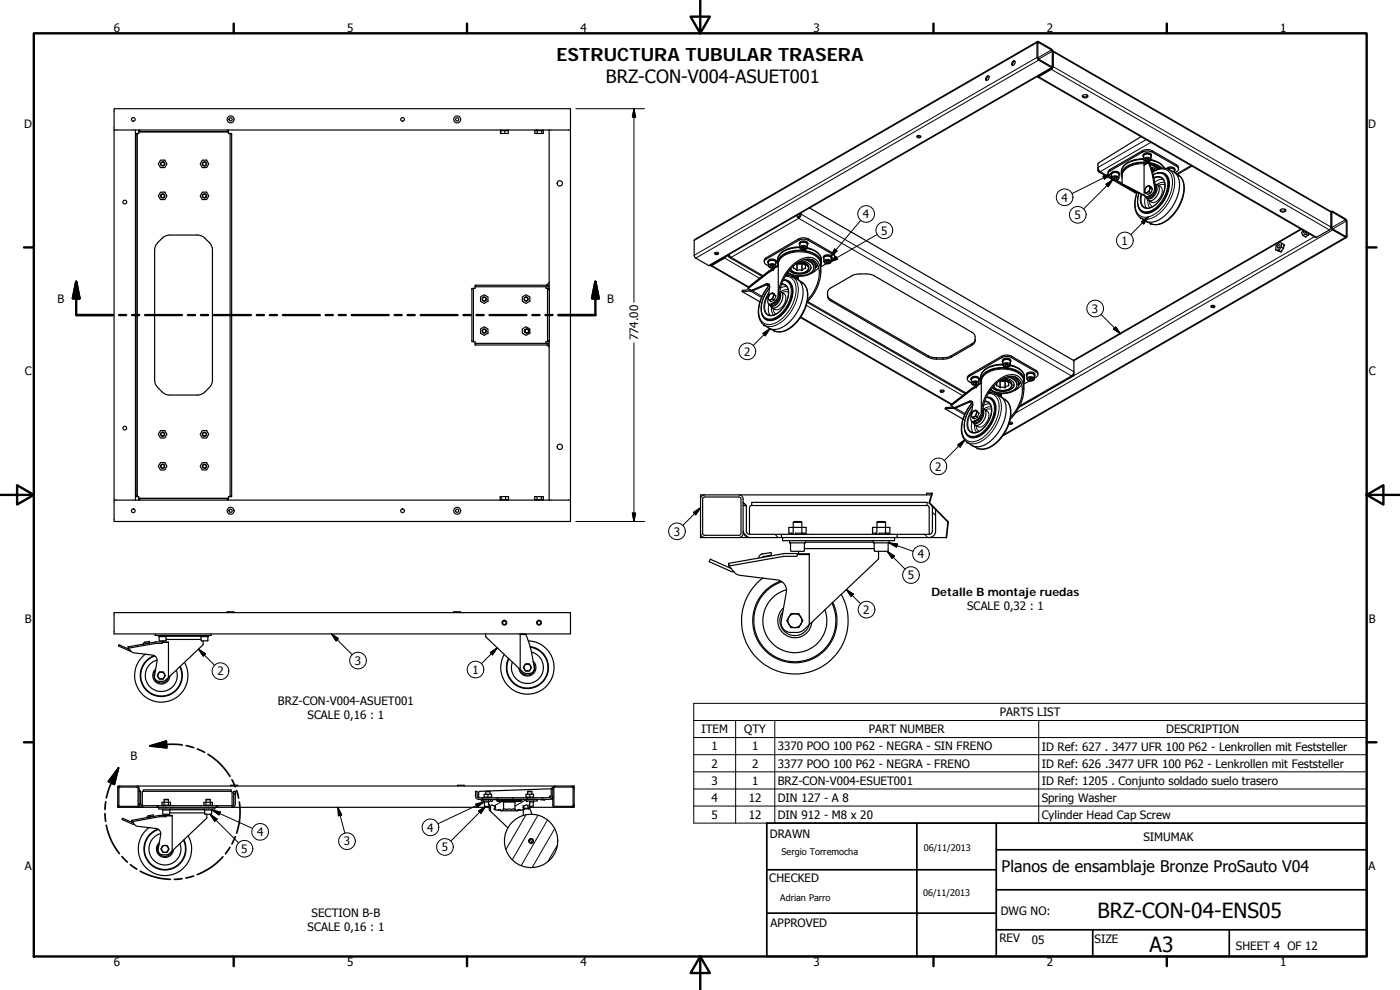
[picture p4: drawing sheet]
<svg xmlns="http://www.w3.org/2000/svg" width="420mm" height="297mm" viewBox="0 0 420 297" stroke-linecap="round" stroke-linejoin="round" font-family="sans-serif">
<defs><g id="words">
<g font-size="6.3">
<text x="329.4" y="275.4">BRZ-CON-04-ENS05</text>
<text x="345" y="285.6">A3</text>
</g>
<g font-size="5.5">
<text x="167" y="18.3">ESTRUCTURA TUBULAR TRASERA</text>
<text x="181.9" y="24.9">BRZ-CON-V004-ASUET001</text>
</g>
<text font-size="4.8" x="300.6" y="261.8">Planos de ensamblaje Bronze ProSauto V04</text>
<g font-size="3.5">
<text x="34.2" y="9.6">6</text>
<text x="104.2" y="9.6">5</text>
<text x="174.2" y="9.6">4</text>
<text x="244.2" y="9.6">3</text>
<text x="314.2" y="9.6">2</text>
<text x="384.2" y="9.6">1</text>
<text x="7.3" y="38.4">D</text>
<text x="410.6" y="38.4">D</text>
<text x="259" y="65.5">4</text>
<text x="318.5" y="60.5">4</text>
<text x="322.5" y="65.7">5</text>
<text x="264.4" y="70.4">5</text>
<text x="336.6" y="73.4">1</text>
<text x="17.3" y="91.1">B</text>
<text x="182.2" y="91.1">B</text>
<text x="327.7" y="93.9">3</text>
<text x="191.5" y="102.1" transform="rotate(-90 191.5 102.1)">774.00</text>
<text x="223.3" y="106.7">2</text>
<text x="7.4" y="112.6">C</text>
<text x="410.8" y="112.6">C</text>
<text x="280.7" y="141.2">2</text>
<text x="202.2" y="160.7">3</text>
<text x="275.4" y="167.5">4</text>
<text x="272.4" y="173.8">5</text>
<text x="279.5" y="178.8">Detalle B montaje ruedas</text>
<text x="259.1" y="184.2">2</text>
<text x="290.3" y="183">SCALE 0,32 : 1</text>
<text x="7.4" y="186.9">B</text>
<text x="410.8" y="186.9">B</text>
<text x="65.2" y="202.6">2</text>
<text x="106.5" y="199.5">3</text>
<text x="141.8" y="202.1">1</text>
<text x="83.4" y="211.6">BRZ-CON-V004-ASUET001</text>
<text x="92.3" y="215.8">SCALE 0,16 : 1</text>
<text x="300" y="214.9">PARTS LIST</text>
<text x="210.5" y="220">ITEM</text>
<text x="223.4" y="220">QTY</text>
<text x="260.7" y="220">PART NUMBER</text>
<text x="350" y="220">DESCRIPTION</text>
<text x="213.5" y="225.1">1</text>
<text x="225.7" y="225.1">1</text>
<text x="233.4" y="225.2">3370 POO 100 P62 - NEGRA - SIN FRENO</text>
<text x="312.6" y="225.2">ID Ref: 627 . 3477 UFR 100 P62 - Lenkrollen mit Feststeller</text>
<text x="39.1" y="228.2">B</text>
<text x="213.5" y="230.3">2</text>
<text x="225.7" y="230.3">2</text>
<text x="233.4" y="230.3">3377 POO 100 P62 - NEGRA - FRENO</text>
<text x="312.6" y="230.3">ID Ref: 626 .3477 UFR 100 P62 - Lenkrollen mit Feststeller</text>
<text x="213.5" y="235.4">3</text>
<text x="225.7" y="235.4">1</text>
<text x="233.4" y="235.4">BRZ-CON-V004-ESUET001</text>
<text x="312.6" y="235.5">ID Ref: 1205 . Conjunto soldado suelo trasero</text>
<text x="213.5" y="240.5">4</text>
<text x="213.5" y="245.7">5</text>
<text x="224.7" y="240.6">12</text>
<text x="224.7" y="245.7">12</text>
<text x="233.4" y="240.6">DIN 127 - A 8</text>
<text x="233.4" y="245.7">DIN 912 - M8 x 20</text>
<text x="312.6" y="240.6">Spring Washer</text>
<text x="312.6" y="245.7">Cylinder Head Cap Screw</text>
<text x="77.1" y="250.8">4</text>
<text x="128.2" y="249.5">4</text>
<text x="231.1" y="251.4">DRAWN</text>
<text x="72.4" y="255.9">5</text>
<text x="103.2" y="253.7">3</text>
<text x="132.6" y="255.4">5</text>
<text x="343.2" y="252.3">SIMUMAK</text>
<text x="7.4" y="261.1">A</text>
<text x="410.8" y="261.1">A</text>
<text x="230.9" y="264.6">CHECKED</text>
<text x="93.5" y="275">SECTION B-B</text>
<text x="300.3" y="274.5">DWG NO:</text>
<text x="92.3" y="279.2">SCALE 0,16 : 1</text>
<text x="231.3" y="278.2">APPROVED</text>
<text x="299.9" y="282.6">REV</text>
<text x="309.7" y="283.3">05</text>
<text x="328.5" y="283">SIZE</text>
<text x="370.9" y="285.1">SHEET 4 OF 12</text>
<text x="34.2" y="289.9">6</text>
<text x="104.2" y="289.9">5</text>
<text x="174.2" y="289.9">4</text>
<text x="244.2" y="289.9">3</text>
<text x="314.2" y="289.9">2</text>
<text x="384.2" y="289.9">1</text>
</g>
<g font-size="2.7">
<text x="234.5" y="256.6">Sergio Torremocha</text>
<text x="277.3" y="255.2">06/11/2013</text>
<text x="277" y="268.7">06/11/2013</text>
<text x="234.2" y="270.2">Adrian Parro</text>
</g>
</g></defs>
<g fill="none" stroke="#000" stroke-width=".36">
<path d="M304 18.4a.44 .44 0 0 1 .7 0 .44 .44 0 0 1-.1 .7 .51 .51 0 0 1-.4 .5 .51 .51 0 0 1-.6-.3zM304.6 18.4a1.07 1.07 0 0 0-.7 1.2M311.4 12.4l4.5 2.7v5.2h-.3l-4.2-2.6zM311.4 12.4l-102.9 59.5v5.2l.3 .3 4.2 2.3 102.9-59.4M311.5 12.7l4.2 2.5-.1 4.8-4.1-2.4zM316 15.3l83.3 48.1 .2 .3M316 15.5l-.1 4.9-4.2 2.6h-.4M34.2 39h6.4M34.2 39v-6.4h137v6.4M34.2 39v111.1h6.4M40.6 39h124.2M40.6 39v111.1"/>
<path d="M41.6 39.6a.33 .33 0 0 1 0 .5 .33 .33 0 0 1-.5-.1M41.9 39v.5h26.3v-.5M41.9 39.1h-.3v.5h27v-.5h-.4M68.6 39.6a.33 .33 0 0 0 0 .5 .33 .33 0 0 0 .5-.1M150.3 39v1M151.5 39.2v.8M152.2 39l.1 .2h-1.7v-.2M152.5 39v1h-2.3l.1-.8M160.9 39v.2M161 39v.2h-.5v.8h2.6v-1M161.2 39v1M162.5 39.2v.8"/>
<path d="M162.6 39v.2M162.8 39v.2M162.9 39v.2h-1.3v-.2M164.8 39v47.9M164.8 39h6.4v111.1M296 23.1a.47 .47 0 0 1 .7-.3 .47 .47 0 0 1 .1 .8 .52 .52 0 0 1-.4 .5 .52 .52 0 0 1-.6-.3zM296.8 22.9a1.04 1.04 0 0 0-.7 1.3M311.4 23.1l83.4 48.1 4.2-2.2 .5-.9M315.7 20.4l-4.1 2.4M324.8 28.7a1.1 1.1 0 0 0 1.7 0M324.9 28.6a.8 .8 0 0 1 .9-.3 .8 .8 0 0 1 .6 .8 .79 .79 0 0 1-.9 .3 .79 .79 0 0 1-.6-.8zM40.6 40.4h.5"/>
<path d="M40.6 40h.5v.4M41.1 40.4v108.3M48.2 48h1.3l.6 1.2-.6 1.1h-1.3l-.7-1.1zM48.2 57.7h1.3l.6 1.1-.6 1.1h-1.3l-.7-1.1zM60.7 48h1.3l.6 1.2-.6 1.1h-1.3l-.6-1.1zM60.7 57.7h1.3l.6 1.1-.6 1.1h-1.3l-.6-1.1zM69.1 40h.4v109h-.4zM275.2 40.9a.53 .53 0 0 1 .7-.3 .53 .53 0 0 1 .3 .7 .59 .59 0 0 1-1-.4zM275.2 40.9l.4 .2 .7-.2M329.7 51.5l11.4 6.6M333.4 52.4a1.39 1.39 0 0 1 1.2-1.1 1.39 1.39 0 0 1 1.3 .6l.1 .5M333.6 52.7a.86 .86 0 0 1 .2-1 .86 .86 0 0 1 1 0 .79 .79 0 0 1 .9 .2 .79 .79 0 0 1 .1 .8"/>
<path d="M333.7 52.1l.1-.1a1.46 1.46 0 0 1 2 .4v1a1.22 1.22 0 0 1-1.1 .7 1.22 1.22 0 0 1-1.1-.7zM334.3 53.2l.6-.1 .4 .3-.2 .3-.6 .1-.4-.3zM334.5 53.2v.6M334.9 53.2h-.4M335.1 54l1.7 1M335.1 53.3v.4M340.8 57.6l.4 .4M342.4 41l-12.8 7.9-.1 2.4 .2 .2 .4 .1 .1-.1-.4-.4-.3-.9M343.1 46.8a1.33 1.33 0 0 1 1.1-1 1.33 1.33 0 0 1 1.4 .8v.2M343.2 47.8a6.7 6.7 0 0 0-6.6 3.1l-.1 1.5M343.2 47.2a.88 .88 0 0 1 .3-1 .88 .88 0 0 1 1-.1 .78 .78 0 0 1 .8 .2 .78 .78 0 0 1 .1 .9M343.3 46.6a1.3 1.3 0 0 1 2.1 .2v1a1.23 1.23 0 0 1-1.1 .7 1.23 1.23 0 0 1-1.1-.7z"/>
<path d="M343.7 47.9l.5-.3 .5 .1 .2 .3-.4 .3-.6-.1zM343.9 47.8v.4M344 59l.3 .2M344.1 47.6l.4 .1M344.3 48.9a7.6 7.6 0 0 0-7.2 2.4l-.3 1v2.9M344.3 57.7l-.4 .3M344.3 55.9a1.32 1.32 0 0 0-.4 2.1M344.3 55.9l.7 .1M344.3 55.9l-.4 .5a.77 .77 0 0 0-.4 .8 .77 .77 0 0 0 .7 .6l.1-.1M344.5 47.7v.6M344.5 47.6v.1M344.6 48.7v.1"/>
<path d="M344.6 48.7l3.2 1.9M344.6 48.7l-1.2 .7v9.3M344.6 48.8l-1.2 .7M344.6 48.8l1.1 3.2 .8 4.4a2.32 2.32 0 0 1-1.1 2l-1.1 .6-.9-.3M344.8 55.7l.2 .3M344.8 57.5l-.5 .2M344.8 57.5l.6 .3M344.8 55.7l1.1 1M344.8 55.7l-.5 .2M345 56.9l-.2 .6M345 49a6.9 6.9 0 0 1 3.4 1.5M345 56l.3 .3"/>
<path d="M345 56v.9M345 56.9l-.7 .8M345.3 56.3l-.3 .6M345.3 56.3l.6 .4M345.4 48a5.8 5.8 0 0 1 4 2.4M345.4 57.8l-.9 .5-.6-.3M345.4 50.2l1.8 .6M345.6 50.5l1 .6M345.7 50.9l.7 .3M345.8 51.4l.3 .1M345.9 56.7l-.5 1.1M345.9 51.6a4.9 4.9 0 0 1 4.7-.8l1.5 .7a4.9 4.9 0 0 1 1.8 5.4 12.6 12.6 0 0 1-7.3 9.6l-1.4 .2-.9-.2-2-1.2a6.2 6.2 0 0 1-1.2-7.1l.2-.6"/>
<path d="M346.1 52.4a3 3 0 0 1 3.5-.1 3 3 0 0 1 1.2 3.3 9.6 9.6 0 0 1-6 8.2 2.95 2.95 0 0 1-3.4-3.7l.4-2.3M346.6 55.3a1.31 1.31 0 0 1 1.2 .6 1.31 1.31 0 0 1 0 1.4 3.1 3.1 0 0 1-3.1 2.9l-.6-.7M346.6 55.4a2.11 2.11 0 0 1 0 3.1 1.77 1.77 0 0 1-2.5 1M346.6 55.4a3 3 0 0 1-2.1 4.2l-.6-.3-.2-.5M347.1 52a2.72 2.72 0 0 1 3.8 2.8 9.9 9.9 0 0 1-6.3 9.2 2.54 2.54 0 0 1-3.1-2.3M347.3 55.4l1 .5M347.6 50.7l-2.6-1.5 1.1 3.1 .7 4.2a2.24 2.24 0 0 1-1.1 2.1l-.9 .6h-.5l-7.1-3.8 4 2.4-1-.5-3.4-2.1 6.6 3.5M348.6 53.4a3.9 3.9 0 0 1 .4 5 5.7 5.7 0 0 1-5 4l-.5-.2M348.7 50.5a9.3 9.3 0 0 0-11.6 .4l-.6 1.4 .3 1.1M350.2 50.6a1.51 1.51 0 0 1 2.4 .2v.3M350.3 50.7a1.49 1.49 0 0 1 2.3 .5l-.1 .2M350.5 50.7a1.2 1.2 0 0 1 1.3-.2 1.2 1.2 0 0 1 .7 1.2"/>
<path d="M352.4 51.7l1.3 .9a6 6 0 0 1 1.3 6.8 11.1 11.1 0 0 1-7.6 8l-1.6-.1-1.9-.9M352.6 51.8a1.06 1.06 0 0 0 .9-1.6l-7.7-4.6a3.5 3.5 0 0 0-2.9 0l-9.7 5.7a.88 .88 0 0 0-.7 .8 .88 .88 0 0 0 .7 .8l.4 .3M353.7 50.7l-.1-.8-.5-.5-7.6-4.3a3.1 3.1 0 0 0-2.6 .1l-9.7 5.6-.6 .5-.1 .8M357.7 49.8l-4.3 2.5M47.3 72.8l1.7-1.6 1.5-.7h9.2l1.5 .7 1.9 1.9 .6 1.1v40.2l-.4 1.2-.5 .7-1.6 1.6-1.1 .5h-10l-1.1-.5-1.7-1.6-.8-1.5-.1-39.7 .2-1.3zM213.3 79.7l11.2 6.5M214.5 75.9a.53 .53 0 0 1 .7-.3 .53 .53 0 0 1 .3 .7 .59 .59 0 0 1-.6 .1 .59 .59 0 0 1-.4-.5zM214.5 75.9l.4 .2 .7-.2M217.6 77l-4.1 2.4M217.9 76.9l-.4 .5-3.9 2.3-.4-.1M218.8 76.3l.6 .9-.6-.1zM218.9 77.3l9.8 5.6"/>
<path d="M230.7 78.5a1.3 1.3 0 0 1 2.1 .2v1a1.22 1.22 0 0 1-1.1 .7 1.22 1.22 0 0 1-1.1-.7zM231.2 79.7l.4-.2 .6 .2 .1 .3-.5 .2-.6-.1zM231.2 79.7v.4M231.6 79.5l.2 .1v.6M231.9 79.6h-.1M232.9 78.3h.1M232.9 78.3l-.1 .8M232.9 78.5a1.47 1.47 0 0 0-2.4 .3l.1 .3M232.9 78.3l.1 .3-.2 .1M232.9 78.5a1.4 1.4 0 0 0-2.3-.4l-.1 .6M232.9 78.5l-.1 .1M233.5 79.7a3.2 3.2 0 0 1 2.5-3.8 9.8 9.8 0 0 1 9.7 1.1 2.44 2.44 0 0 1 .6 2.8"/>
<path d="M233.6 79.8l-1.3 .8M233.6 79.7l-1.4 .8M238.9 79.2a2.09 2.09 0 0 1 2.9 .7v.6l-.4 .1a.91 .91 0 0 1-1.4 .4 .94 .94 0 0 1-1.5-.4l-.4-.1v-.7M239.1 64.7l.6 .8M239.2 78.9a2.69 2.69 0 0 1 3.4 1.6 3.3 3.3 0 0 1-4.9 .8l-.4-.7M239.3 78.9a2.68 2.68 0 0 1 3.4 1.6 3.3 3.3 0 0 1-4.5 1.2l-1-1M239.3 64.5l.4 .6M239.4 79.1h1.1M239.7 65.1v.4M239.9 78.5a2.25 2.25 0 0 1 2.8 1.9M240 74.3a6.8 6.8 0 0 0-6.5 3l-.1 1.6M240.1 64.1l-.1 .6-.3 .4"/>
<path d="M240.1 73a1.38 1.38 0 0 1 2.2 .3v1a1.25 1.25 0 0 1-2.3 0zM240.4 78.3a2.65 2.65 0 0 1 3 2.1 3.9 3.9 0 0 1-5 1.6l-1.6-.8M240.4 63.9a1.62 1.62 0 0 1-.7 1.6M240.7 79.1h-1.5M240.7 74.2l.5-.1 .5 .2-.1 .3-.5 .1-.5-.2zM241 74.1l.1 .6M241.3 74.1l-.2 .1M241.4 77.9a2.95 2.95 0 0 1 2.8 2.5 3.9 3.9 0 0 1-4.3 2.3 5.8 5.8 0 0 1-3.5-1M241.6 74.2v.4M241.6 77.8a2.78 2.78 0 0 1 2.6 2.5M242.2 74.5a4.7 4.7 0 0 1 4.3 3.5v.9M242.4 72.8v.4"/>
<path d="M242.4 73.1a1.4 1.4 0 0 0-2.4-.4l-.1 .6M242.4 72.8v.5M242.4 72.8h-.1M242.4 73.1l-.2 .1M242.4 73.1a1.47 1.47 0 0 0-2.5 .2l.1 .3M242.4 73.2l-.1 .4M242.4 73.2h-.1M242.4 77.7a2.34 2.34 0 0 1 1.9 3.6 7 7 0 0 1-8 .6M243 62.4l79.1 45.7 .2 4.4-.3 .3h-.4l.4-.5 .3-.8M243.6 77.9a2.33 2.33 0 0 1 1.2 2.2M244 78.2l-.1-.2 .2 .3M247.5 77h.2a1.31 1.31 0 0 1 1.8 .4v1a1.22 1.22 0 0 1-1.1 .7 1.22 1.22 0 0 1-1.1-.7v-1.1z"/>
<path d="M247.8 78.5l.3-.3 .6 .1 .2 .3-.3 .3-.6-.1zM248 79.1l-1.7 1M248 78.4v.4M248.1 78.3h.5M248.6 78.3v.6M248.6 78.3h.1M249.5 78.3a1.01 1.01 0 0 0 1-.8 1.01 1.01 0 0 0-.6-1.2l-7.3-4.2a3.1 3.1 0 0 0-2.9 0l-9.7 5.6a.89 .89 0 0 0-.6 .9 .89 .89 0 0 0 .6 .8l.6 .4M249.5 77h.1M249.6 77v.3M249.6 77v.4M249.6 77.3a1.41 1.41 0 0 0-2.5-.1v.2M249.6 77.3l-.2 .1 .2-.1"/>
<path d="M249.6 77.3a1.51 1.51 0 0 0-2.5 .2l.2 .3M249.6 77.3l-.1 .5M250.5 77.2l-.1-.8-.5-.5-7.3-4.2a3.4 3.4 0 0 0-2.9 0l-9.9 5.7-.3 .4-.1 .7M344.6 60.1l.9 .5M382.9 74.9l1.6 .7M382.9 74.9l.8 .2M383.6 73.6a.32 .32 0 0 1 .5-.1 .32 .32 0 0 1 0 .5l-.1 .3a.32 .32 0 0 1-.5 .1 .32 .32 0 0 1-.1-.5zM383.7 75.1l.8 .5M384.2 63a1.1 1.1 0 0 0 1.7 0M384.3 62.9a.8 .8 0 0 1 .9-.3 .8 .8 0 0 1 .6 .8 .8 .8 0 0 1-.9 .3 .8 .8 0 0 1-.6-.8zM384.6 74.1l.1-1.1-.8-.2-.9 1-.1 1.1M384.6 74.1l.6 .4"/>
<path d="M384.6 74.1l-.9 1M384.7 73l.8 .4-.3 1.1M385.2 74.5l-.7 1.1M390.4 68.7l-68.3 39.4M391 69l-.4 .9 .4 .8 1-.5M391.3 69.2v.7l.6-.3M392 70.2l.6 .4M392.2 69.7l-.2 .5M392.6 70.6l-.8 .5-.8-.4M392.9 70.1l-.3 .5M399.5 63.7l.1-.3h.4l4 2.4 .3 .7-.1 4.7h-.4l-3.8-2.2-.5-.9M399.5 63.7v4.4"/>
<path d="M399.6 63.4l-.2 .1M399.8 63.7l4.2 2.5-.1 4.8-4.1-2.5zM404.1 71.2l-103.1 59.5M141.6 86.5h.5v16h-.5zM142.6 86h22.2M142.6 86v.1a.33 .33 0 0 1-.1 .5 .33 .33 0 0 1-.4-.1M144.2 98.7l1.1-.7 1.1 .7v1.3l-1.1 .6-1.1-.6zM144.2 89.1l1.1-.7 1.1 .7v1.3l-1.1 .6-1.1-.6zM156.7 98.7l1.2-.7 1.1 .7v1.3l-1.1 .6-1.2-.6zM156.7 89.1l1.2-.7 1.1 .7v1.3l-1.1 .6-1.2-.6zM157.4 99.3h.1M157.4 99.3l.2 .5"/>
<path d="M157.5 99.2l-.1 .1M157.6 98.9l-.2 .3M157.7 98.8a.52 .52 0 0 0-.4 .5 .52 .52 0 0 0 .4 .5M163.8 86v.1a.33 .33 0 0 0 .1 .5 .33 .33 0 0 0 .4-.1M164.3 86.9v15.3M164.3 86.9h.6v15.3h-.6M164.8 85.6h-22.2v.4M164.8 86.5h-.5v.4M164.8 84.8l-.8 .8M222.7 87.5l5.4 3M225.1 86.9l-2.2 .2-.2 .4M225.3 87.1l4.6-1.9a.76 .76 0 0 1 .9 .1 .76 .76 0 0 1 .2 .9l-.5 3.2"/>
<path d="M225.5 87.2l-2.8 .3M230.5 89.6l.5 .6M230.5 89.6l-.1 .7a.71 .71 0 0 0 .2 .8 .71 .71 0 0 0 .9 .1l1.5-1.2M230.7 81.7l-6.2 4.8M230.8 85.3l-4.9 1.9h-.4l-1-.7M231 90.2l.5 .3M231.4 89.9l-.4 .3M231.4 88.1l-.4 .3-.5 1.2M231.4 88.1l.6 .1M231.4 88.1l-.3 .3a.94 .94 0 0 0 0 1.6l.3-.1M231.7 92.3l.9 .6M231.8 80.4l.2 .2"/>
<path d="M231.8 89.7l-.4 .2M231.8 87.9l-.4 .2M231.8 89.7l.6 .3M231.8 87.9l.6 .3M231.8 87.9l.2 .3M232 88.2v.9M232 89.1l-.6 .8M232 89.1l-.2 .6M232 88.2l.3 .3M232.1 80.5v.4M232.1 80.5l-1.5 .9-6.1 4.8v.3M232.1 80.9l-1.4 .8"/>
<path d="M232.2 80.5l.1 .1M232.3 80.6l-.2 .3M232.3 88.5l-.3 .6M232.3 88.5l.6 .3M233 90l.6-1.1a12.6 12.6 0 0 1 8.2-11.6 3.7 3.7 0 0 1 4.5 4.1 13.3 13.3 0 0 1-4 9.2M233 90l.2 .1M233.2 90.1l-.7 .8-.9 .5-.9-.2M234 88.3a3.2 3.2 0 0 1-2.7 3.4l-.5-.4M234 88.9l-.8 1.2M234 88.9a11.7 11.7 0 0 1 7.9-11.1 3.4 3.4 0 0 1 4 3.8 12.5 12.5 0 0 1-3.5 8.4M234 87.9v1M234 87.5a1.64 1.64 0 0 1 .8 2.4 2.95 2.95 0 0 1-3.1 2.4l-.6-.7a2.03 2.03 0 0 0 2.8-1.5 2.26 2.26 0 0 0 .1-2.2"/>
<path d="M234.4 87.6l.9 .5M235.1 84a2.98 2.98 0 0 1 2.7 3.8 9.7 9.7 0 0 1-6 8.2 2.97 2.97 0 0 1-3.4-3.6 10.3 10.3 0 0 1 2.6-6M235.1 83.9a2.91 2.91 0 0 1 2.9 3.7 9.7 9.7 0 0 1-6.4 8.6 2.59 2.59 0 0 1-3-2.3M235.7 85.6a4.1 4.1 0 0 1 .3 5 5.8 5.8 0 0 1-4.9 4l-.5-.2M235.8 82.7h1.2l2.1 1a4.8 4.8 0 0 1 1.8 5.3 12.2 12.2 0 0 1-7.7 9.8l-1.8-.1-2.1-1.2a6.2 6.2 0 0 1-1.2-7.1l1.1-2.6 1.7-2.3M235.8 82.6h.2M235.9 82.4l.5 .2M236 82.3l.8 .4M237.5 82.9l2 .3M237.9 83.1l1.5 .2M238.4 83.3l1 .1M239.4 83.3l-.4 .3"/>
<path d="M239.4 83.8l1.3 .9a6 6 0 0 1 1.3 6.9 11.1 11.1 0 0 1-7.6 8l-1.6-.1-1.9-.9M239.5 83.2v.7M239.5 83.2l-.1 .1M240.2 95.3l45.2 26M242.2 90.7l47.5 27.4M243.4 80.2a3.7 3.7 0 0 1-4.4 1.8l-1.6-.5-.5-.4M246.3 81.7v-2.5a4.2 4.2 0 0 0-4-3.7 7.9 7.9 0 0 0-8.3 2.3l-.4 1.2v9.7M248.4 88.5l.2 .8 .8 .6 29.2 16.9 1.1 .4 3.3 .2 2.1-.4 6.8-4 .5-.5 .3-.7M248.8 86.8l7.5-4.3 1.2-.3h2.5l2.1 .4 29.6 17.1 .7 .6 .2 .5v1.7l-.2 .5-.7 .6-7 3.9-1.7 .3-2.9-.1-.8-.2-30.2-17.4-.5-.4-.2-.8v-1.4zM363.4 91.8l.6 .2 .5-.2M363.5 91.8a.59 .59 0 0 1 .6-.2 .59 .59 0 0 1 .4 .5 .59 .59 0 0 1-.6 .2 .59 .59 0 0 1-.4-.5zM142.1 102.5a.34 .34 0 0 1 .5 0 .34 .34 0 0 1 0 .5"/>
<path d="M164.2 103.5l.6 .6M164.3 102.2v.3h.5M164.3 102.5a.34 .34 0 0 0-.5 0 .34 .34 0 0 0 0 .5M164.8 103h-22.2v.5h22.2M164.8 102.2v47.9M282.2 117.2l.6 .2 .5-.2M282.2 117.2a.57 .57 0 0 1 .6-.2 .57 .57 0 0 1 .5 .5 .58 .58 0 0 1-.7 .2 .58 .58 0 0 1-.4-.5zM291.4 113.9a1.34 1.34 0 0 1 2.3-.7l.2 .7M291.6 114.3a.88 .88 0 0 1 .2-1 .88 .88 0 0 1 1-.1 .8 .8 0 0 1 .8 .2 .8 .8 0 0 1 .2 .9M291.7 116.9l-6.2 4.8M291.7 113.6a1.35 1.35 0 0 1 2.1 .3v1a1.23 1.23 0 0 1-1.1 .7 1.23 1.23 0 0 1-1.1-.7zM292.1 114.9l.5-.2 .5 .1 .1 .4-.4 .2-.6-.2z"/>
<path d="M292.2 114.9v.3M292.5 114.7l.3 .1v.6M292.7 115.6l.3 .1M292.8 114.7v.1M293 116.1l.1-.4-1.3 .7-6.4 5 .1 .3M293 116.1l-1.3 .8M293.1 115.7h.1M293.2 115.7h.1M293.2 115.8l-.2 .3M294.5 114.9l-1.4 .8M296 119.2a3 3 0 0 1 2.8 3.8 9.7 9.7 0 0 1-6 8.2 3.1 3.1 0 0 1-3.4-4 10.7 10.7 0 0 1 2.5-5.6M296 119.1a2.88 2.88 0 0 1 2.9 3.7 10.1 10.1 0 0 1-5.9 8.5 2.56 2.56 0 0 1-3.5-2.2"/>
<path d="M296.7 117.8l1.3 .1 2 1a4.8 4.8 0 0 1 1.8 5.3 12.2 12.2 0 0 1-7.7 9.8l-1.8-.1-2.1-1.2a6.1 6.1 0 0 1-1.2-7.1l1.2-2.6 1.7-2.3M296.8 117.7l.2 .1M296.9 117.6l.4 .2M297 117.5l.8 .4M298.5 118.1l2 .3M298.9 118.3l1.4 .2M299.4 118.5l.9 .1M299.8 114.4a2.14 2.14 0 0 1 2.9 .7v.6l-.5 .1a.79 .79 0 0 1-1.3 .3 .9 .9 0 0 1-1.4-.3l-.4-.1v-.7M300.2 114.3h.1M300.2 114.1a2.65 2.65 0 0 1 3.4 1.6 3.2 3.2 0 0 1-4.4 1.1l-1-1M300.3 114a2.87 2.87 0 0 1 3.3 1.5 2.42 2.42 0 0 1-2.9 1.7 2.82 2.82 0 0 1-2.5-1.3M300.3 114.3h1.2"/>
<path d="M300.3 118.5l-.3 .3M300.4 119l1.3 .9a6 6 0 0 1 1.2 6.9 11.2 11.2 0 0 1-7.5 7.9h-1.4l-2.1-.9M300.5 118.4v.7M300.5 118.4l-.2 .1M300.8 113.7a2.32 2.32 0 0 1 2.9 1.9M300.8 108.5a1.37 1.37 0 0 1 1.1-1.1 1.37 1.37 0 0 1 1.4 .7v.4M301 109.5a7.1 7.1 0 0 0-6.4 2.7l-.3 1.9M301 108.8a.88 .88 0 0 1 .2-1 .88 .88 0 0 1 1-.1 .8 .8 0 0 1 .9 .3 .8 .8 0 0 1 .1 .8M301.1 108.2a1.36 1.36 0 0 1 2.1 .3v1a1.25 1.25 0 0 1-2.2 0zM301.3 113.5a2.69 2.69 0 0 1 3 2.1 4 4 0 0 1-4.9 1.6l-1.6-.9M301.5 109.5l.4-.2h.6l.2 .3-.4 .3h-.6zM301.7 114.3h-1.5"/>
<path d="M301.7 109.4v.5M301.9 109.3h.4M302.3 113.1a2.69 2.69 0 0 1 2.8 2.8 5 5 0 0 1-5.7 1.9l-2-.9M302.3 109.3v.6M302.3 109.3h.1M302.6 113a2.84 2.84 0 0 1 2.6 2.4M303.1 109.7a4.7 4.7 0 0 1 4.4 3.5v.9M303.4 112.9a2.42 2.42 0 0 1 2.1 3.2 6.6 6.6 0 0 1-8.3 1M304.3 115.4a3.7 3.7 0 0 1-4.8 1.7l-1.6-.9M304.6 113.1a2.38 2.38 0 0 1 1.1 2.2M305 113.3l-.1-.1 .2 .3M307.3 116.9v-2.7a4.7 4.7 0 0 0-4.7-3.6 7.4 7.4 0 0 0-7.8 2.6l-.3 1.2v9.4"/>
<path d="M307.3 115a3.1 3.1 0 0 0-2.3-3.9 9.6 9.6 0 0 0-10.1 1.3l-.5 1.1 .1 1.4-1.3 .9M308 112.6a1.39 1.39 0 0 1 1.2-1 1.39 1.39 0 0 1 1.3 .6l.1 .4M308.2 113a.87 .87 0 0 1 .3-1 .87 .87 0 0 1 .9-.1 .8 .8 0 0 1 .9 .2 .8 .8 0 0 1 .1 .9M308.3 112.4a1.36 1.36 0 0 1 2.1 .2v1a1.25 1.25 0 0 1-2.2 0zM308.9 113.5l.5-.1 .4 .2-.1 .4-.5 .1-.4-.2zM309 114.3l-1.7 1M309.1 113.5h.1M309.2 113.5v.6M309.4 113.4l-.2 .1M309.7 113.6v.4M310.4 113.5a1.06 1.06 0 0 0 .8-1.7l-7.7-4.5a3 3 0 0 0-2.8 0l-9.8 5.6a.89 .89 0 0 0-.6 .8 .89 .89 0 0 0 .6 .9l.7 .3M311.5 112.3l-.1-.7-.5-.5-7.6-4.4-1.2-.2-1.2 .2-10.2 5.9-.4 .5v.6"/>
<path d="M322.1 112.8l-16.3 9.4M48.2 138.8h1.3l.6 1.1-.6 1.1h-1.3l-.7-1.1zM48.2 129.2h1.3l.6 1.1-.6 1.1h-1.3l-.7-1.1zM60.7 129.2h1.3l.6 1.1-.6 1.1h-1.3l-.6-1.1zM60.7 138.8h1.3l.6 1.1-.6 1.1h-1.3l-.6-1.1zM283.7 122.7l5.3 3M286.1 122.2l-2.3 .1-.1 .4M286.2 122.2h.5l4.2-1.8a.76 .76 0 0 1 .9 .1 .76 .76 0 0 1 .1 .9l-.4 3.2M286.4 122.4l-2.7 .3M291.5 124.7l.4 .7M291.5 124.8l-.2 .7a.72 .72 0 0 0 .3 .8 .72 .72 0 0 0 .8 0l1.5-1.1M291.8 120.5l-4.9 1.9h-.4l-1-.7"/>
<path d="M291.9 125.4l.5 .3M292.3 125.1l-.4 .3M292.3 123.3l-.4 .3-.4 1.1M292.3 123.3l.7 .1M292.3 123.3l-.3 .3a.95 .95 0 0 0 0 1.6l.3-.1M292.6 127.5l.9 .5M292.8 123.1l.2 .3M292.8 124.9l-.5 .2M292.8 123.1l-.5 .2M292.8 124.9l.5 .3M292.8 123.1l.5 .3M293 123.4v.8"/>
<path d="M293 124.2l-.7 .9M293 124.2l-.2 .7M293 123.4l.3 .3M293.3 123.7l-.3 .5M293.3 123.7l.5 .3M293.9 125.2l.6-1.1a12.9 12.9 0 0 1 7.7-11.5 3.7 3.7 0 0 1 5.1 4 13 13 0 0 1-4.1 9.2M293.9 125.2l.3 .1M294.2 125.3l-.7 .8-1 .5-.8-.2M295 123a2.98 2.98 0 0 1-2.4 4l-.5-.2M295 124.1l-.8 1.2M295 124.1a12 12 0 0 1 7.3-11 3.4 3.4 0 0 1 4.5 3.7 12.5 12.5 0 0 1-3.5 8.3M295 123.5a3.1 3.1 0 0 1-2.7 3.4l-.5-.4"/>
<path d="M295 123.2v.9M295 122.7a1.99 1.99 0 0 1 .4 3.1 2.21 2.21 0 0 1-3 1.6l-.3-.6M295.3 122.8l.9 .5M296.6 120.8a3.6 3.6 0 0 1 .6 4.5 6.4 6.4 0 0 1-4.9 4.5l-.8-.2M303 126.7a.47 .47 0 0 1 .5-.1 .47 .47 0 0 1 .3 .6l-.5 .2-.5-.2M303.8 126.9l-.9 .1M34.2 150.1v6.4h137v-6.4M40.6 150.1h124.2M40.6 148.7h.5M41.1 149h.1a.34 .34 0 0 1 .4 0 .34 .34 0 0 1 0 .5M41.1 148.7v.3h-.5M41.9 150.1v-.5h26.3v.5"/>
<path d="M41.9 150h-.3v-.5h27v.5h-.4M69.1 149h-.1a.33 .33 0 0 0-.5 0 .33 .33 0 0 0 .1 .5M150.1 150.1v-1.1h2.5v.9h-.6v.2M150.3 149.9v.2M150.5 149v.9M150.5 149.9v.2M151.4 150.1v-.2h-1.2v.2M151.7 149v1.1M152.2 149.9v.2M152.4 149.9v.2M160.9 149.9v.2M161 150.1v-.2h-.5v-.9h2.6v1.1"/>
<path d="M161.2 149v1.1M161.5 150.1v-.2h1.4v.2M162.5 149v.9M162.6 149.9v.2M164.8 150.1h6.4M210.2 160v1.3h1.3M210.4 149l1.1-.5h10.2a1.26 1.26 0 0 1 1.3 1.3v10.2a1.3 1.3 0 0 1-1.3 1.3h-10.2a1.3 1.3 0 0 1-1.3-1.3v-10.2zM211 149.3l.5-.2h10.2l.5 .2 .2 .5v10.2l-.2 .4-.3 .2h-10.6l-.3-.2-.1-.4v-10.2zM211.5 148.5h-1.3v1.3M221.7 148.5h57.9M223 150.7l1 1h-1h1v7.6l.4 .8 .5 .2h9.6v1h-9.6a1.97 1.97 0 0 1-1.9-2M225.6 151.7v-1h52.6v1"/>
<path d="M225.6 151.7h52.6M225.6 151.7l-.5 .1-.2 .5v8M238.1 156.7v3.6M238.1 156.7l.2-.2h2.1l.2 .2M238.1 156.7h2.5M240.6 156.7v3.3M241 160v.3M262.8 160v.3M263.2 158.2v2.1M263.2 156.7l.2-.2h2.1l.3 .2M263.2 156.7h2.6M263.2 156.7v1.5"/>
<path d="M265.8 156.7v3.3M266.1 160v.3M278.2 151.7l.5 .1 .2 .5v8M279.7 148h-1.6v.5M279.8 151.8v7.5l-.3 .8-.6 .2h-9.7v1h9.7a1.94 1.94 0 0 0 1.9-2v-6.5M218.7 169l.1 .8 1.9 2.3 .7 .4 11.8 1.5a3.2 3.2 0 0 1 2.8 3.7l-1.5 8.7a2.9 2.9 0 0 0 2.8 3.4l3-.3 .9-.5 1.7-1.6M218.7 169l16.6-2.9h3.6a.42 .42 0 0 1 .4 .4 .42 .42 0 0 1-.4 .4h-3.6l-16.5 2.9zM219.4 170.6l-6.2-2.8-.4 .7 6.6 2.9 .9 .1M221.7 161.3h3.2M228.9 167.2l.1-.2 2.5-.4-.1-.8-3 .5-.6 .6-.1 .5M228.9 173.4a16 16 0 0 0-3.5 21.9 16 16 0 0 0 21.6 4.5 16 16 0 0 0 5.5-21.5M234.3 174.3a12.6 12.6 0 0 0-7.5 16.6 12.6 12.6 0 0 0 16.8 6.9 12.6 12.6 0 0 0 6.3-17.1"/>
<path d="M234.5 161.3h34.7M234.5 160.3h34.7M234.7 174.5a12.3 12.3 0 0 0-7.7 16.1 12.3 12.3 0 0 0 16.3 7 12.3 12.3 0 0 0 6.4-16.6M236 177a9.6 9.6 0 0 0-6.7 12 9.6 9.6 0 0 0 12.3 6.3 9.6 9.6 0 0 0 6-12.3M237 162.2v.7h4.7v-.7M237.2 162.9v2.3l.2 .2h3.9l.1-2.5M238.7 160.3v-.3h2.9v.3M239.2 166.2h3.7v21.2M239.3 166.4h3.6M239.7 165.4v.8M241.4 164.6h21M241.7 162.7h20.4"/>
<path d="M241.9 160.3v-2.1h-5.2v1.8h1v.3M262.1 162.2v.7h4.7v-.7M262.4 162.9v2.3l.2 .2h3.8l.1-2.5M263.7 165.4l-.1 2.4-20.7 19.6M263.9 160.3v-.3h2.8v.3M267 160.3v-2.1h-5.1v1.8h.9v.3M268.5 161.3v.9h-33.6v-.9M278.9 161.3h5.1M34.2 183.8h137v6.4h-137zM38.5 194.1v.4l1.2 1.2 6.1 .9a1.58 1.58 0 0 1 1.3 1.8l-.7 4.4a1.41 1.41 0 0 0 1.4 1.6l1.5-.1 1.3-1M38.5 194.1l8.2-1.5h1.9l.2 .2-.2 .2h-1.9l-8.2 1.5zM38.9 194.9l-3.2-1.4-.1 .3 3.7 1.5"/>
<path d="M43.6 193.2l1.3-.4-.1-.3-1.5 .2-.3 .6M43.6 196.3a8 8 0 0 0-1.8 10.9 8 8 0 0 0 10.9 2.3 8 8 0 0 0 2.7-10.8M46.3 196.7a6.3 6.3 0 0 0-3.8 8.3 6.3 6.3 0 0 0 8.4 3.5 6.3 6.3 0 0 0 3.2-8.6M46.5 196.8a6.2 6.2 0 0 0-3.8 8.1 6.2 6.2 0 0 0 8.1 3.5 6.2 6.2 0 0 0 3.2-8.4M47.1 198.1a4.8 4.8 0 0 0-3.3 6 4.8 4.8 0 0 0 6.1 3.1 4.8 4.8 0 0 0 3-6.1M47.6 190.7v.3h2.4v-.3M47.8 191v1.3h2v-1.3M48.7 192.7h1.9v10.6M48.8 192.7h1.8M48.9 192.3v.4M49.8 191.9h10.5M50 190.9h10.2"/>
<path d="M60.2 190.7v.3h2.3v-.3M60.3 191l.1 1.3h1.9l.1-1.3M61 192.3v1.1l-10.4 9.9M63.4 190.2v.5h-16.8v-.5M68.2 183.8v-.2h2v.2M136.2 183.8v-.2h2v.2M145.7 190.2v.8l10.4 9.9M156.1 190.4h1.7M156.1 190.2l1.7 .2 1.5 4.5 1 5.4a1.46 1.46 0 0 1-1.4 1.8l-1.5-.1-1.3-1.1zM157.7 190.2h.1M158.3 199.2l.9 .6M158.3 199.2a1.05 1.05 0 0 0-.9 1.6 1.05 1.05 0 0 0 1.8 0"/>
<path d="M158.3 199.2a.62 .62 0 0 1 .9 .6M158.3 199.2h-.3a1.08 1.08 0 0 0-.6 1.6 1.08 1.08 0 0 0 1.6 .3l.2-.3M158.6 192.3a8 8 0 0 1 7.5 9.5 8 8 0 0 1-10.6 6 8 8 0 0 1-4.2-11.5M159.1 194a6.3 6.3 0 0 1 5.3 7.8 6.3 6.3 0 0 1-8.2 4.4 6.3 6.3 0 0 1-3.6-8.7M159.1 194.2a6.2 6.2 0 0 1 5.2 7.5 6.2 6.2 0 0 1-8.1 4.4 6.2 6.2 0 0 1-3.5-8.4M159.2 199.8v1M159.2 199.8a.63 .63 0 0 1 0 1M159.5 195.6a4.8 4.8 0 0 1 3.4 6 4.8 4.8 0 0 1-6.1 3.2 4.8 4.8 0 0 1-3-6.2M160 198.4a2.56 2.56 0 0 1-.6 4.2 2.56 2.56 0 0 1-3.7-2.1M160.1 198.9a2.25 2.25 0 0 1-.8 3.4 2.25 2.25 0 0 1-3.2-1.4M234.9 183.6a4.5 4.5 0 0 0 1.7 6.7 4.5 4.5 0 0 0 6.3-2.9M235.2 182.4a5.1 5.1 0 0 0 1 8.4 5.1 5.1 0 0 0 7.5-4.1"/>
<path d="M238.6 184.1l.8 .2 1 .9M238.6 184.2a2.08 2.08 0 0 0-1.9 3.1 2.08 2.08 0 0 0 3.7 0M238.6 184.1h.5a.6 .6 0 0 1 .9 .6l.4 .5M238.6 184.1h-.6a.62 .62 0 0 0-1 .6l-.6 1a.62 .62 0 0 0 0 1.1l.6 1a.62 .62 0 0 0 1 .5h1.1a.6 .6 0 0 0 .9-.5l.4-.5M240.4 185.2l.2 .5a.62 .62 0 0 1 0 1.1l-.2 .5M240.4 185.2l.2 1.2-.2 .9M46.6 201.3a2.23 2.23 0 0 0 .8 3.4 2.23 2.23 0 0 0 3.2-1.4M46.7 200.7a2.56 2.56 0 0 0 .5 4.3 2.56 2.56 0 0 0 3.8-2.1M48.4 201.6a1.04 1.04 0 0 0-.9 1.6 1.04 1.04 0 0 0 1.8 0M48.4 201.6a.59 .59 0 0 0-.9 .5 1.04 1.04 0 0 0 .6 1.6h.3a.6 .6 0 0 0 .9-.5M48.4 201.6l.9 .5M48.4 201.6a.6 .6 0 0 1 .9 .5"/>
<path d="M49.3 202.1l.3 .6-.3 .5M49.3 202.1v1.1M35.5 236l.5-.2h5.1l.5 .2 .2 .5v5.1l-.2 .5-.3 .1h-5.5l-.3-.1-.2-.5v-5.1zM35.8 236.3h5.5v5.5h-5.5zM36 235.8h-.7v.7M41.1 235.8h125.4M41.8 237l.4 .4h-.4h.4v3.9l.2 .4h5.1v.5h-5l-.6-.3-.1-.6M43 237.4v-.4h26.4v.4M43 237.4h26.4M43 237.4l-.3 .4v3.9M49.3 240h1.3M49.3 240v1.7"/>
<path d="M50.6 240v1.6M61.8 240h1.3M61.8 240v1.7M63.1 240v1.6M69.3 235.8v-.2h2v.2M69.4 237.4l.2 .4v3.9M137.3 235.8v-.2h2.1v.2M143.7 239.4l-.5-.4v-1.6h-.5v1.7l.8 .7h21.4l.7-.2 .3-.7-.5 .8 .5 .1M144.4 239.8l2.5 .1 .4 .6h.3a.93 .93 0 0 1 .9-.6 .93 .93 0 0 1 .9 .6l1.7 .2v2l-.2 .3-.7 .3v-.4h-.6v.2l-1.3-.2v-.5h.5l-.1-.6-.7-.1a.41 .41 0 0 0-.5-.2 .41 .41 0 0 0-.3 .4v1.6l-.4-.4 .1-1.6h-.3l.2-1.1-2.4-.1zM145.3 239.4v-1.1h2.2v1.1M145.3 239.2h.8v.2M145.6 239.2v.2"/>
<path d="M145.8 237.6v.7M145.8 237.6h1.3M146.4 238.3v1.1M147.1 237.6v.7M147.3 239.2v.2M147.5 239.2h-.8v.2M157.2 239.9h-8.7M157.9 239.4v-1.1h2.2v1.1M157.9 239.2h.8v.2M158.1 239.2v.2M158.4 237.6h1.2M158.4 237.6v.7"/>
<path d="M159 238.3v1.1M159.6 237.6v.7M159.8 239.2v.2M160.1 239.2h-.8v.2M163.6 239.8l-.2 .3-1.3-.3M165.4 238.9h-.5v.5M165.4 236.7l-21.4 .7-.3 .4v1.6M166 236.2l-.6 .4h.5h-.5v2.3l-.3 .4-21.4 .1M166.1 236l.4-.2h5.2l.4 .2 .2 .5v5.1l-.2 .5-.3 .1h-5.4l-.3-.1-.2-.5v-5.1zM166.3 236.3h5.6v5.5h-5.6zM171.7 235.8h.6v.7M35.3 241.6v.6h.7"/>
<path d="M39.5 246.1l8.3-1.4 1.9-.1 .2 .3-.2 .1h-1.8l-8.3 1.5zM39.5 246.1l.1 .4 1 1.1 .5 .3 5.8 .7a1.61 1.61 0 0 1 1.3 1.9l-.7 4.3a1.42 1.42 0 0 0 1.4 1.7l1.5-.1 1.3-1.1M40 246.9l-3.2-1.4-.2 .4 3.8 1.5M41.1 242.2h1.6M44.7 245.2l1.3-.3-.1-.4-1.5 .3-.3 .5M44.7 248.3a8 8 0 0 0-1.8 11 8 8 0 0 0 10.9 2.2 8 8 0 0 0 2.7-10.7M47.4 248.8a6.3 6.3 0 0 0-3.8 8.2 6.3 6.3 0 0 0 8.4 3.5 6.3 6.3 0 0 0 3.2-8.5M47.5 241.7h17.4M47.5 242.2h17.4M47.6 248.9a6.2 6.2 0 0 0-3.9 8 6.2 6.2 0 0 0 8.2 3.5 6.2 6.2 0 0 0 3.2-8.3M47.7 253.4a2.24 2.24 0 0 0 .8 3.3 2.24 2.24 0 0 0 3.2-1.4M47.8 252.8a2.56 2.56 0 0 0 .5 4.2 2.56 2.56 0 0 0 3.8-2"/>
<path d="M48.2 250.1a4.8 4.8 0 0 0-3.3 6 4.8 4.8 0 0 0 6.1 3.2 4.8 4.8 0 0 0 3-6.2M48.7 242.7v.3h2.4v-.3M48.9 243v1.3h2v-1.3M49.5 253.7a1.03 1.03 0 0 0-.9 1.5 1.03 1.03 0 0 0 1.8 0M49.5 253.7l.9 .5M49.5 253.7a.6 .6 0 0 1 .9 .5M49.5 253.7a.99 .99 0 0 0-1 1.3 1.03 1.03 0 0 0 .9 .8 1.03 1.03 0 0 0 1-.6M49.6 241.7h1.4M49.8 244.7h1.9v10.6M49.9 244.8h1.8M50.1 244.3v.4M50.4 254.2v1"/>
<path d="M50.4 254.2a.6 .6 0 0 1 0 1M50.7 241.6v.1M50.9 243.9h10.5M51.1 243h10.2M51.2 241.7v-1h-2.6v.9l.5 .1M61.3 243h.1M61.3 242.7v.3M61.4 243l.1 1.3h1.9l.1-1.3M61.6 241.6v.1M62.1 244.3l-.1 1.3-10.3 9.7M62.2 241.7h1.4M63.3 241.6v.1"/>
<path d="M63.7 242.7v.3h-2.4M63.8 241.7v-1h-2.6v.9l.4 .1M64.5 242.2v.5h-16.8v-.5M64.9 241.7h5l.2-.4v-3.9h.5v4.1l-.5 .6-5.2 .1zM69.6 242.2h77.2M145.3 240.3v.3h1.3M145.4 240.6v1.3h1.4M147.2 243.5l5.2 4.9M148.4 241.8h.3M149.2 240.2h7.3M149.6 243.1h.6M150.3 243.3h5.1"/>
<path d="M150.7 240.5h4.2M151.1 240.7h3.4M151.1 242.7v.2l.5-.2 .5 .2 .7-.2 .7 .2 .5-.2 .5 .2v-.2M154.5 240.7l.4-.2h1.4a.9 .9 0 0 1 .9-.6 .9 .9 0 0 1 .8 .6h.3l.4-.6 2.5-.1v.5h-2.3l.1 1.2h-.3l.3 1.2-.6-.2v-.7a.61 .61 0 0 0-1.1 0h-.3l-.1 .6h.5v.5h-.5v.2l-1.5-.2v.4l-.2-.1-.7-.5zM155.4 243.1h.7M157 241.8h.2M157 242.9v1.8M157.4 242.5h1M157.4 242.7h1.2M158.8 242.2h7.7M159 242.7l.6 1.6M160 240.6v1.3h-1.2"/>
<path d="M160.2 240.3v.3h-1.2M172.3 241.6v.6h-.6"/>
<circle cx="40" cy="35.8" r=".55"/>
<circle cx="69.2" cy="35.8" r="1.04"/>
<circle cx="69.2" cy="35.8" r=".49"/>
<circle cx="120.8" cy="35.8" r=".55"/>
<circle cx="137.2" cy="35.8" r=".48"/>
<circle cx="137.2" cy="35.8" r="1.04"/>
<circle cx="48.8" cy="58.8" r=".53"/>
<circle cx="48.8" cy="49.2" r=".64"/>
<circle cx="48.8" cy="58.8" r=".64"/>
<circle cx="48.8" cy="49.2" r=".52"/>
<circle cx="61.4" cy="49.2" r=".64"/>
<circle cx="61.4" cy="58.8" r=".51"/>
<circle cx="61.4" cy="58.8" r=".63"/>
<circle cx="61.4" cy="49.2" r=".52"/>
<circle cx="168" cy="55" r=".8"/>
<circle cx="37.4" cy="60.6" r=".56"/>
<circle cx="145.3" cy="99.3" r=".64"/>
<circle cx="145.3" cy="89.7" r=".51"/>
<circle cx="145.3" cy="99.3" r=".52"/>
<circle cx="145.3" cy="89.7" r=".65"/>
<circle cx="157.9" cy="89.7" r=".5"/>
<circle cx="157.9" cy="89.7" r=".64"/>
<circle cx="158.1" cy="99.3" r=".52"/>
<circle cx="158.1" cy="99.3" r=".65"/>
<circle cx="37.5" cy="128.5" r=".55"/>
<circle cx="48.8" cy="130.3" r=".63"/>
<circle cx="48.8" cy="130.3" r=".52"/>
<circle cx="48.8" cy="139.9" r=".53"/>
<circle cx="48.8" cy="139.9" r=".65"/>
<circle cx="61.4" cy="130.3" r=".65"/>
<circle cx="61.4" cy="139.9" r=".51"/>
<circle cx="61.4" cy="130.3" r=".51"/>
<circle cx="61.4" cy="139.9" r=".64"/>
<circle cx="168" cy="134.1" r=".81"/>
<circle cx="40" cy="153.3" r=".56"/>
<circle cx="69.2" cy="153.3" r="1.04"/>
<circle cx="69.2" cy="153.2" r=".49"/>
<circle cx="120.8" cy="153.3" r=".56"/>
<circle cx="137.2" cy="153.2" r=".48"/>
<circle cx="137.2" cy="153.3" r="1.04"/>
<circle cx="151.4" cy="186.8" r=".53"/>
<circle cx="151.4" cy="186.8" r=".73"/>
<circle cx="161.8" cy="186.8" r=".53"/>
<circle cx="161.8" cy="186.8" r=".72"/>
<circle cx="159.4" cy="252.3" r="8"/>
<circle cx="159.4" cy="252.3" r=".64"/>
<circle cx="159.4" cy="252.3" r=".67"/>
</g>
<g fill="none" stroke="#000" stroke-width=".3">
<path d="M311.2 17.2l-102.9 59.4M311.2 12.8l-102.9 59.4M311.7 12.8l-.2 .1M311.7 18l-102.9 59.4M315.6 15l-4.1 2.4M315.8 19.8l-.2 .2M315.8 15.4l-4.1 2.4M316 20l83.5 48.1M316 15.5l83.5 48.2M172.8 32.6h20.6M190.3 32.6v58.1M190.3 32.6l.5 2.5h-1z"/>
<path d="M311.7 22.7v.1M311.7 23l83.4 48.2M315.5 20.5l.1 .1M315.6 20.8l83.4 48.2M315.6 20.3l-102.9 59.4M329.7 50.9l-.2 .2M331 52.9l2.5-.7-2 1.5zM331.9 55.3l2.1-1.4-1.4 2.1zM333.2 50.8v.5M333.5 52.2l-11.8 5.9M333.6 53.4a1.29 1.29 0 0 1 2.2 0M333.9 53.2a1.05 1.05 0 0 1 1.7 .4 1.05 1.05 0 0 1-1.8-.3z"/>
<path d="M334 53.9l-8.8 8.8M334.7 54.1l2.1 1.2M340.9 57.7l.3 .3M342.7 58.3a3.4 3.4 0 0 0 .8 3.9M342.9 45.2v.4M343.2 47.8a1.27 1.27 0 0 1 2.2 0 5.6 5.6 0 0 1 4.1 2.7M343.2 47.8l-1.8 .1-1.7 .5M343.2 47.6a6.9 6.9 0 0 0-6.5 3.1l-.2 .7M343.5 47.6a1.01 1.01 0 0 1 1-.3 1.01 1.01 0 0 1 .7 .8 1.07 1.07 0 0 1-1.8-.3zM343.7 59a3.9 3.9 0 0 0 .4 3.4M343.9 49.1a7.5 7.5 0 0 0-6.9 2.7l-.2 1M344 41.9l-14.5 8.3"/>
<path d="M344.7 58.9l.3 .2M345.4 48l1.2 .4M345.4 42.7l-15.2 8.8 3.4 1.9M345.4 58.4l.3 .2M345.8 45.2v.4M345.8 49.4l2.4 1.1M345.9 51.7a3.6 3.6 0 0 1 5.3 .3 9.3 9.3 0 0 1-1.7 9.4 7.2 7.2 0 0 1-6.4 3.7 3.8 3.8 0 0 1-2.4-4.4l.7-3.1M345.9 53l.4 .1M346.1 52.5a2.74 2.74 0 0 1 3.1-.2 2.74 2.74 0 0 1 1.2 2.9 9.1 9.1 0 0 1-6.1 8.3 2.6 2.6 0 0 1-2.9-2.9l.5-2.8M346.3 53.3a2.22 2.22 0 0 1 2.5 0 2.22 2.22 0 0 1 .9 2.3 7.6 7.6 0 0 1-5.1 6.9 2.26 2.26 0 0 1-2.4-2.8l.3-1.5M346.5 56.4l.3 .1M348.3 55.9a3.1 3.1 0 0 1-1.2 4.5l-.8 .4-.8-.2"/>
<path d="M348.6 53.4l-.9-.3-1.4 .4M349.1 53.8l-1.4 .2-1.2 .7M349.3 52.2a4.3 4.3 0 0 1 1.1 5 8.8 8.8 0 0 1-6.2 6.6l-1.4-.3M349.5 54.8h-1.2l-1.1 .6M349.6 55.6l-1-.3-.9 .3M350.6 50.8a4.8 4.8 0 0 1 1.9 5.3 12.7 12.7 0 0 1-7.2 9.5l-1.5 .2-1.5-.5M353.1 49.4v.5M353.7 52.6a5.9 5.9 0 0 1 1.1 6.7 11.5 11.5 0 0 1-7.4 8h-1.3l-.8-.2M357.4 49.7l-4.3 2.5M213.6 79.4h.1M213.6 79.7l11.1 6.3M217.4 77.1l.1 .1"/>
<path d="M217.5 77.4l10.4 6.1M218.2 76.7l.6 .4M218.9 76.6l-.2 .2M230 77.3v.4M230.6 79.7a1.27 1.27 0 0 1 2.2 0M230.9 79.5a1.04 1.04 0 0 1 1.8 .5 1.09 1.09 0 0 1-1.9-.3zM233.6 79.2a4.8 4.8 0 0 1 4.9-3.5 7.7 7.7 0 0 1 7.6 2.5l.2 1M238.2 79.8v.8M239.1 79.1v2M239.3 79.1v2.1M239.7 71.7v.4M240 74.2l-1.8 .2-1.7 .4"/>
<path d="M240 74.1a7.1 7.1 0 0 0-6.4 2.7l-.2 1.1M240 74.3a1.27 1.27 0 0 1 2.3 0M240.1 64.5l.3-.2 81.9 47.2M240.3 74.1a1.04 1.04 0 0 1 1.8 .4 1.07 1.07 0 0 1-1.9-.2zM240.6 79.1v2.1M240.7 79.1v2M241.7 79.6v1M242.2 74.5l1.2 .3M242.3 74.3a4.6 4.6 0 0 1 4.2 3.6M242.6 71.7v.4M245.2 79.2l-.5 1.1M245.3 79.4l-.6 1"/>
<path d="M245.4 79.5l-.7 1M247.3 78.4a1.29 1.29 0 0 1 2.2 0M247.6 78.2a.95 .95 0 0 1 1-.3 .95 .95 0 0 1 .6 .9 1.1 1.1 0 0 1-1.8-.3zM248.9 78.6l1.9-1.7 .5 .9zM249.9 75.9v.4M250.5 74.7l.8 .6-2.1 1.6zM258.3 66.1l-9.1 10.8M263.2 70.4l-14.3 8.2M342.6 66.5l2.1-1.4-1.5 2.1zM344.5 60.1l.1 1.5 .5 .8M344.7 65.1l-5.3 5.3M345 60.3l.2 1 .7 .7"/>
<path d="M390.6 68.8l-68.3 39.5M394.5 71l-88.7 51.2M400 63.7l-.3 .2M400 69l-95.2 54.9M403.8 71.2l-102.6 59.2M403.8 65.9l-4.1 2.4M404 70.8l-.2 .1M404 66.3l-4 2.4M225.2 87.3l3.3 2M225.8 87l.3 .2M225.8 87.2l2.9 1.7M229 82.7l-9.6-5.5 20.3-11.7 81.9 47.3-15.5 8.9"/>
<path d="M229.9 85.2l.3 .2M230 85.5l.6 .3M230.7 88.3a5.1 5.1 0 0 0-.4 5.9l.3 .2M230.7 91.2a4.2 4.2 0 0 0 .4 3.4M231.1 98.6l-5.1 5.1M231.5 91.2l.3 .1M231.6 92.2v1.2l.6 1.1M232 92.5l.3 1.2 .6 .5M232.1 80.9h.1M232.2 90.7l.3 .2M232.4 88.2l.5 .6-.5 1.2-.9 .5M234.5 85.4l1.2 .2"/>
<path d="M234.6 85.1a2.46 2.46 0 0 1 2.1 3.4 7.5 7.5 0 0 1-5.1 6.2 2.37 2.37 0 0 1-2.4-3 8.5 8.5 0 0 1 1.6-4M235 84.1a2.81 2.81 0 0 1 2.5 3.6 9.1 9.1 0 0 1-6 8 2.55 2.55 0 0 1-3-2.8 9.8 9.8 0 0 1 2.5-6.4M235.3 88.1a2.86 2.86 0 0 1-.6 4 1.9 1.9 0 0 1-2.1 .8M235.7 82.9a3.4 3.4 0 0 1 3.2 4 11.8 11.8 0 0 1-7.1 10.3 3.2 3.2 0 0 1-4.1-3.3 12 12 0 0 1 3.3-8.3M236.1 86h-.9l-1 .4M236.3 81.9l.1 .1M236.4 84.3a4.5 4.5 0 0 1 .8 5.6 8.3 8.3 0 0 1-6.3 6.1l-1.1-.3M236.5 86.9h-.9l-1.3 .6M236.7 87.8l-1.1-.3-.9 .3M237.7 83a4.8 4.8 0 0 1 1.8 5.3 12.1 12.1 0 0 1-7.7 9.6h-1.3l-1.2-.4M240.4 95.1l45.2 26.1M240.7 84.7a5.9 5.9 0 0 1 1.1 6.8 11.5 11.5 0 0 1-7.4 8l-.9 .1-1.1-.3"/>
<path d="M242 91.6l46.9 27.1M242.4 90.4l47.5 27.5M245.7 80.2l-1 1.1-1.2 .7M249.4 89.9v.4M330.4 94.3l5.9 5.9M334.2 98.7l.7-.6 1.4 2.1zM190.3 102.9v53.6M228.9 100.1l2.2-1.5-1.4 2.2zM278.6 106.8v.4M281 107.4v.4M283 107.4v.4M285.4 106.8v.4"/>
<path d="M290.9 112.5v.4M291.6 114.9a1.29 1.29 0 0 1 2.2 0M291.7 103.2v.4M291.8 114.7a.97 .97 0 0 1 1.1-.3 .97 .97 0 0 1 .6 .9 1.07 1.07 0 0 1-1.8-.4zM293 116.1h.1M294.5 114.4a4.3 4.3 0 0 1 3.7-3.3 8.7 8.7 0 0 1 8.6 2l.5 1.3M296 119.3a2.85 2.85 0 0 1 2.4 3.6 9.3 9.3 0 0 1-6 8 2.73 2.73 0 0 1-3-3.4 10.1 10.1 0 0 1 2.5-5.9M296.6 118a3.4 3.4 0 0 1 3.3 4.1 11.8 11.8 0 0 1-7.1 10.3 3.2 3.2 0 0 1-4.2-3.3 12.2 12.2 0 0 1 3.3-8.3M297.2 117.1l.2 .1M297.3 119.5a4.3 4.3 0 0 1 1.1 5.1 9 9 0 0 1-6.2 6.6l-1.4-.3M298.6 118.2a5.1 5.1 0 0 1 1.7 5.9 12 12 0 0 1-7.5 9h-1.4l-1.2-.4M299.1 114.9v.8"/>
<path d="M300.1 114.3v2M300.2 114.3v2M300.7 106.9v.4M301 109.5a1.28 1.28 0 0 1 2.2 0 4.7 4.7 0 0 1 4.3 3.5M301 109.4l-2.5 .3-1 .3M301 109.3a6.9 6.9 0 0 0-6.6 3l-.1 .7M301.3 109.3a1.02 1.02 0 0 1 1.7 .4 1.15 1.15 0 0 1-1.9-.2zM301.6 114.3v2M301.7 119.9a5.9 5.9 0 0 1 1.1 6.8 11.5 11.5 0 0 1-7.4 8h-1.3l-.8-.2M301.7 114.3v2M302.7 114.8v.9M303.1 109.7l1.2 .3"/>
<path d="M303.5 106.9v.4M306.2 114.4l-.5 1.1M306.3 114.6l-.6 1M306.3 114.7l-.6 1M306.6 115.4l-.7 .8-1.5 1M308.2 113.6a1.29 1.29 0 0 1 2.2 0M308.4 113.5a1.1 1.1 0 0 1 1.8 .3 1.1 1.1 0 0 1-1.9-.2zM310.9 111.1v.4M322.1 112.2l.2 .1M286.1 122.5l3.4 1.9M286.7 122.2l.3 .1M286.8 122.4l2.9 1.7"/>
<path d="M287.4 133.5l2.1-1.5-1.4 2.2zM289.5 132l-6.1 6.2M290.9 120.4l.3 .1M291 120.6l.6 .4M291.6 123.5a5 5 0 0 0-.4 5.9l.3 .2M291.7 126.4a4.1 4.1 0 0 0 .4 3.4M292.4 126.3l.3 .2M292.5 127.4l.1 1.5 .5 .8M293 127.7l.1 1 .8 .7M293.2 125.9l.3 .2M293.3 123.4l.5 .6-.5 1.2-.9 .5M295.5 120.5l1.1 .3"/>
<path d="M295.6 120.3a2.48 2.48 0 0 1 2 3.4 7.1 7.1 0 0 1-5.4 6.2 2.59 2.59 0 0 1-1.9-3.5l.4-1.5 1-2M296.2 123.3a2.83 2.83 0 0 1-.6 4 1.89 1.89 0 0 1-2.1 .7M297 121.2h-.8l-1 .4M297.5 122.1h-.9l-1.4 .6M297.6 122.9l-.7-.2-1.2 .3M172.8 156.5h20.6M189.8 153.9h1l-.5 2.6zM208.1 153.8l2.1-1.4-1.4 2.1zM210.2 152.4l-5.3 5.2M223 150.9l.5 .3M223.1 159.8l1.4 1.4M224 151.7h.1"/>
<path d="M279.8 153.7l1 .9M232.6 160.3l.9 1M254 176.9l4.3 4.3M254 176.9l2.1 1.4-.7 .7zM266.3 165.4l5.3 5.4M266.3 165.4l2.1 1.4-.7 .8zM266.8 162.9l7.3 2.5M266.8 162.9l2.6 .3-.4 1zM269.2 161.1l.3 .2M277.5 160.3l.9 1M59.6 194.8l2.1 1.4-.7 .7zM59.6 194.8l4.8 4.8"/>
<path d="M99.5 190.2l2.1 1.4-.7 .7zM99.5 190.2l6.2 6.2M147.1 195.8l2.1-1.4-1.4 2.1zM149.2 194.4l-4.7 4.7M208.2 211h202v36h-202zM208.2 216.2h202M220.8 216.2v30.8M232.5 216.2v30.8M311.7 216.2v30.8M41.8 237.1l.2 .1M70.1 237.9l.5 .5M145 239.4l-.4 .4"/>
<path d="M145.4 239.8l-.9 .5M149.6 239.4l-.5 .4M154 239.4l-.4 .4M158.5 239.4l-.4 .4M163 239.4l-.5 .4M165.7 236.4l.2 .1M165.7 239.4l.2 .1M165.7 236.6l-.3 .3M208.2 221.3h202M208.2 226.4h202M208.2 231.6h202M208.2 236.7h202"/>
<path d="M41.8 241l.5 .6M42.4 241.6l.6 .6M47 241.7l.5 .5M63 244.3l2.2 1.4-.8 .7zM63 244.3l8.6 8.6M63.7 243l12.1 5.6M63.7 243l2.4 .6-.4 .9zM65 241.7l.5 .5M69.5 241.7l.4 .5M101.4 242.2l2.1 7.8M101.4 242.2l1.1 2.3-.9 .3zM142.8 241.3l2.5-.7-2.1 1.5z"/>
<path d="M143.6 243.3l2.1-1.4-1.4 2.1zM145.3 240.6l-13.9 6.6M145.7 241.9l-10.4 10.5M147.2 242.4l-.4 .3M150.6 240.5l-2.2 1.3M157.7 240l-3.2 1.9M157.8 244.5l-5.9 10.3M159.1 251.8l.6 1.1M161.4 244.6l-7.7 13.4M164.3 246.1l-7.9 13.6M166.4 248.7l-6.7 11.6M167.2 253.7l-2.7 4.7"/>
<path d="M208.2 241.9h202"/>
<circle cx="319.5" cy="59.2" r="2.5"/>
<circle cx="260" cy="64.2" r="2.5"/>
<circle cx="265.4" cy="69.1" r="2.5"/>
<circle cx="323.5" cy="64.4" r="2.5"/>
<circle cx="337.6" cy="72.2" r="2.5"/>
<circle cx="328.7" cy="92.6" r="2.49"/>
<circle cx="224.3" cy="105.4" r="2.49"/>
<circle cx="281.6" cy="139.9" r="2.49"/>
<circle cx="203.2" cy="159.4" r="2.5"/>
<circle cx="273.4" cy="172.5" r="2.51"/>
<circle cx="276.4" cy="166.2" r="2.5"/>
<circle cx="107.5" cy="198.2" r="2.51"/>
<circle cx="260.1" cy="182.9" r="2.5"/>
<circle cx="66.2" cy="201.4" r="2.51"/>
<circle cx="142.7" cy="200.9" r="2.5"/>
<circle cx="73.4" cy="254.7" r="2.5"/>
<circle cx="78.1" cy="249.6" r="2.5"/>
<circle cx="104.1" cy="252.4" r="2.5"/>
<circle cx="129.2" cy="248.2" r="2.51"/>
<circle cx="133.5" cy="254.1" r="2.5"/>
</g>
<g fill="#000">
<circle cx="344.6" cy="48.8" r=".18"/>
<circle cx="350.6" cy="50.8" r=".18"/>
<circle cx="353.7" cy="52.6" r=".18"/>
<circle cx="342.3" cy="65.3" r=".18"/>
<circle cx="345.3" cy="67.1" r=".18"/>
<circle cx="229.3" cy="97.5" r=".18"/>
<circle cx="232.2" cy="80.5" r=".18"/>
<circle cx="232.4" cy="99.3" r=".18"/>
<circle cx="237.7" cy="83" r=".18"/>
<circle cx="240.7" cy="84.7" r=".18"/>
<circle cx="298.6" cy="118.2" r=".18"/>
<circle cx="301.7" cy="119.9" r=".18"/>
<circle cx="290.2" cy="132.7" r=".18"/>
<circle cx="293.3" cy="134.5" r=".18"/>
</g>
<g fill="none" stroke="#000" stroke-width=".51">
<path d="M279.7 148l-.8 2.9 5.6 5.7-.5 4.7M35.6 230.4a35.1 35.1 0 0 0-3.3 7.6l-.4 1.4M35.6 230.4l-1.3 5-1.8-.9zM45 223.8l4.9-1.4 .2 2zM54.7 223.5l-3.6-.2-6.1 .5M55.9 223.7l2.2 .6M59.2 224.7l2.2 1M62.4 226.3a20.3 20.3 0 0 1 6.6 6.6M69.6 234l1 2.1M71 237.2l.6 2.3M31.5 244.1l.2 2.3M31.7 240.6l-.2 2.3"/>
<path d="M31.9 247.6a19.9 19.9 0 0 0 3.9 8.5M36.6 257l1.6 1.7M39.1 259.4l2 1.4M66.9 257.1a19.8 19.8 0 0 1-7.7 5.3M69 254.2l-1.3 2M70.6 251.1l-1 2.1M71.8 240.6a20.2 20.2 0 0 1-.8 9.4M230.1 247h180.1v40h-180.1zM275.2 247v40M299 255h111.2M299 247v40M42.1 261.4a20.7 20.7 0 0 0 9 2.4"/>
<path d="M54.7 263.6l-2.4 .2M58.1 262.8l-2.3 .6M230.1 274h68.9M230.1 261h68.9M299 279h111.2M299 267h111.2M327.9 279v8M368.9 279v8"/>
</g>
<g fill="none" stroke="#000" stroke-width=".71">
<path d="M10.1 10h400.1v277h-400.1zM70.1 7.1v2.9M140.2 7.1v2.9M207.3 5h5.8l-2.9 5zM210.2 0v10M280.2 7.1v2.9M350.2 7.1v2.9M7.2 74.2h2.9M410.2 74.2h2.9M22.9 84.5l1 5h-2zM22.9 84.5v10h11M35.7 94.5h2.2"/>
<path d="M39.6 94.5h2.2M43.5 94.5h11.1M56.4 94.5h2.1M60.3 94.5h2.2M64.2 94.5h11.1M77.1 94.5h2.1M81 94.5h2.1M84.9 94.5h11.1M97.8 94.5h2.1M101.7 94.5h2.1M105.6 94.5h11M118.4 94.5h2.2"/>
<path d="M122.3 94.5h2.2M126.2 94.5h11.1M139.1 94.5h2.1M143 94.5h2.1M146.9 94.5h11.1M159.8 94.5h2.1M163.7 94.5h2.1M178.7 84.5v10h-11.1M178.7 84.5l1 5h-2zM.2 148.5h9.9M5.1 145.6l5 2.9-5 2.9zM410.2 148.5l5-2.9v5.8z"/>
<path d="M410.2 148.5h9.9M7.2 222.7h2.9M410.2 222.7h2.9M70.1 287v2.9M140.2 287v2.9M210.2 287l2.9 5h-5.8zM210.2 287v10M280.2 287v2.9M350.2 287v2.9"/>
</g>
<path d="M22.9 84.5l1 5h-2zM178.7 84.5l1 5h-2z" fill="#000" stroke="#000" stroke-width=".71"/>
<path d="M35.6 230.4l-1.3 5-1.8-.9zM45 223.8l4.9-1.4 .2 2z" fill="#000" stroke="#000" stroke-width=".51"/>
<g fill="#000" stroke="#000" stroke-width=".3">
<path d="M190.3 32.6l.5 2.5h-1zM331 52.9l2.5-.7-2 1.5zM331.9 55.3l2.1-1.4-1.4 2.1zM250.5 74.7l.8 .6-2.1 1.6zM248.9 78.6l1.9-1.7 .5 .9zM342.6 66.5l2.1-1.4-1.5 2.1zM334.2 98.7l.7-.6 1.4 2.1zM228.9 100.1l2.2-1.5-1.4 2.2zM287.4 133.5l2.1-1.5-1.4 2.2zM189.8 153.9h1l-.5 2.6zM208.1 153.8l2.1-1.4-1.4 2.1zM254 176.9l2.1 1.4-.7 .7z"/>
<path d="M266.3 165.4l2.1 1.4-.7 .8zM266.8 162.9l2.6 .3-.4 1zM59.6 194.8l2.1 1.4-.7 .7zM99.5 190.2l2.1 1.4-.7 .7zM147.1 195.8l2.1-1.4-1.4 2.1zM63 244.3l2.2 1.4-.8 .7zM63.7 243l2.4 .6-.4 .9zM101.4 242.2l1.1 2.3-.9 .3zM142.8 241.3l2.5-.7-2.1 1.5zM143.6 243.3l2.1-1.4-1.4 2.1z"/>
</g>
<use href="#words"/>
</svg>
